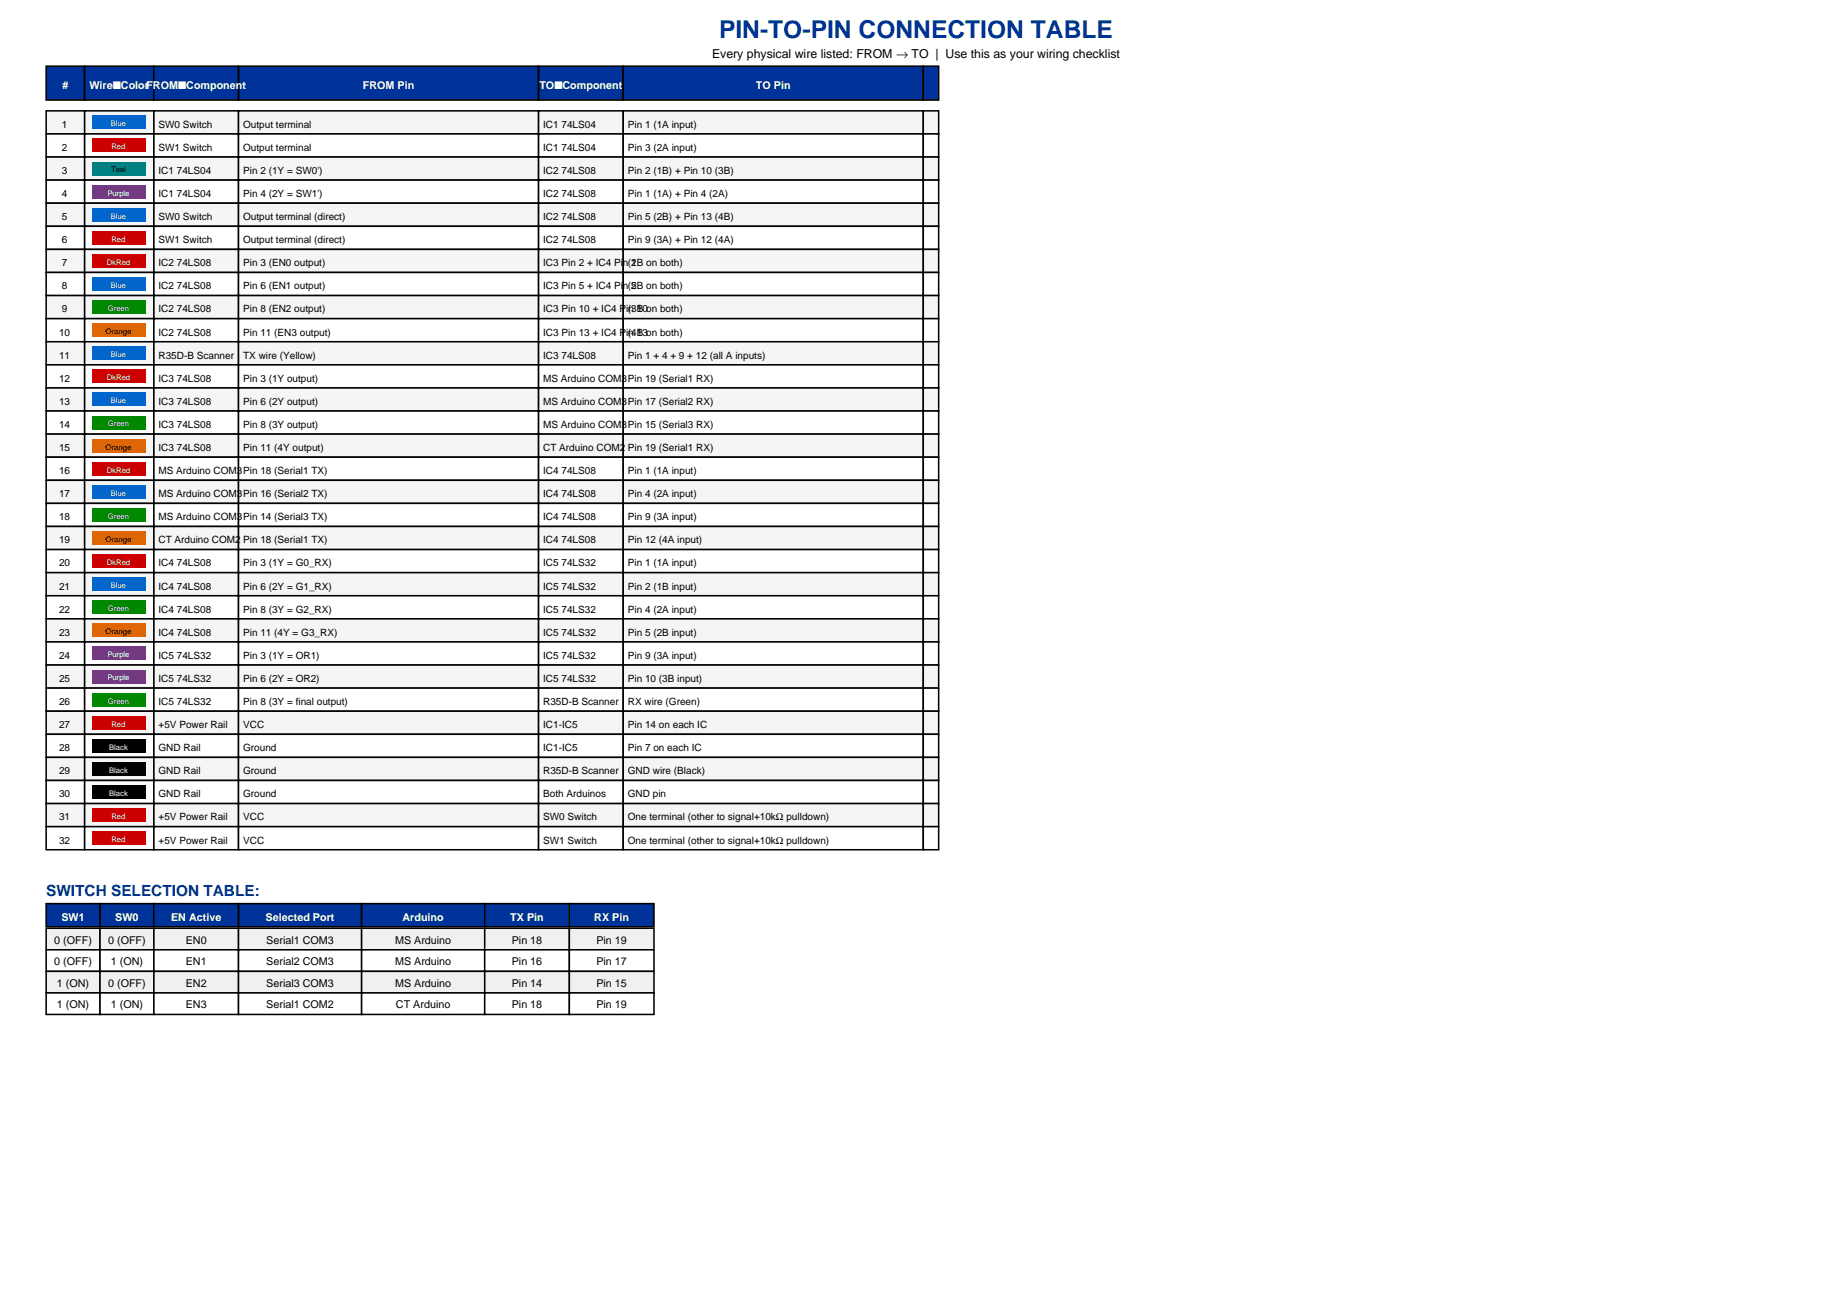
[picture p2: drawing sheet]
<svg xmlns="http://www.w3.org/2000/svg" width="420mm" height="297mm" viewBox="0 0 420 297" stroke-linecap="round" stroke-linejoin="round" font-family="sans-serif">
<defs><g id="words">
<text font-size="5.6" fill="#039" x="164.8" y="8.8">PIN-TO-PIN CONNECTION TABLE</text>
<text font-size="3.5" fill="#039" x="10.6" y="205.3">SWITCH SELECTION TABLE:</text>
<text font-size="2.8" x="163.2" y="13.4">Every physical wire listed: FROM → TO | Use this as your wiring checklist</text>
<g font-size="2.5" fill="#fff">
<text x="14.3" y="20.5">#</text>
<text x="20.5" y="20.5">Wire■ColorFROM■Component</text>
<text x="83.2" y="20.5">FROM Pin</text>
<text x="123.7" y="20.5">TO■Component</text>
<text x="173.3" y="20.5">TO Pin</text>
<text x="14.1" y="211">SW1</text>
<text x="26.4" y="211">SW0</text>
<text x="39.2" y="211">EN Active</text>
<text x="60.9" y="211">Selected Port</text>
<text x="92.3" y="211">Arduino</text>
<text x="117" y="211">TX Pin</text>
<text x="136.2" y="211">RX Pin</text>
</g>
<g font-size="2.5">
<text x="12.4" y="216.3">0 (OFF)</text>
<text x="12.4" y="221.2">0 (OFF)</text>
<text x="24.8" y="216.3">0 (OFF)</text>
<text x="25.4" y="221.2">1 (ON)</text>
<text x="42.6" y="216.3">EN0</text>
<text x="42.6" y="221.2">EN1</text>
<text x="61" y="216.3">Serial1 COM3</text>
<text x="61" y="221.2">Serial2 COM3</text>
<text x="90.6" y="216.3">MS Arduino</text>
<text x="90.6" y="221.2">MS Arduino</text>
<text x="117.3" y="216.3">Pin 18</text>
<text x="117.3" y="221.2">Pin 16</text>
<text x="136.7" y="216.3">Pin 19</text>
<text x="136.7" y="221.2">Pin 17</text>
<text x="13.1" y="226.1">1 (ON)</text>
<text x="24.8" y="226.1">0 (OFF)</text>
<text x="42.6" y="226.1">EN2</text>
<text x="61" y="226.1">Serial3 COM3</text>
<text x="90.6" y="226.1">MS Arduino</text>
<text x="117.3" y="226.1">Pin 14</text>
<text x="136.7" y="226.1">Pin 15</text>
<text x="13.1" y="231.1">1 (ON)</text>
<text x="25.4" y="231.1">1 (ON)</text>
<text x="42.6" y="231.1">EN3</text>
<text x="61" y="231.1">Serial1 COM2</text>
<text x="90.8" y="231.1">CT Arduino</text>
<text x="117.3" y="231.1">Pin 18</text>
<text x="136.7" y="231.1">Pin 19</text>
</g>
<g font-size="2.3">
<text x="14.2" y="29.3">1</text>
<text x="36.3" y="29.3">SW0 Switch</text>
<text x="55.7" y="29.3">Output terminal</text>
<text x="124.5" y="29.3">IC1 74LS04</text>
<text x="143.9" y="29.3">Pin 1 (1A input)</text>
<text x="14.2" y="34.6">2</text>
<text x="36.3" y="34.6">SW1 Switch</text>
<text x="55.7" y="34.6">Output terminal</text>
<text x="124.5" y="34.6">IC1 74LS04</text>
<text x="143.9" y="34.6">Pin 3 (2A input)</text>
<text x="14.2" y="39.9">3</text>
<text x="36.3" y="39.9">IC1 74LS04</text>
<text x="55.7" y="39.9">Pin 2 (1Y = SW0')</text>
<text x="124.5" y="39.9">IC2 74LS08</text>
<text x="143.9" y="39.9">Pin 2 (1B) + Pin 10 (3B)</text>
<text x="14.2" y="45.2">4</text>
<text x="36.3" y="45.2">IC1 74LS04</text>
<text x="55.7" y="45.2">Pin 4 (2Y = SW1')</text>
<text x="124.5" y="45.2">IC2 74LS08</text>
<text x="143.9" y="45.2">Pin 1 (1A) + Pin 4 (2A)</text>
<text x="14.2" y="50.4">5</text>
<text x="36.3" y="50.4">SW0 Switch</text>
<text x="55.7" y="50.4">Output terminal (direct)</text>
<text x="124.5" y="50.4">IC2 74LS08</text>
<text x="143.9" y="50.4">Pin 5 (2B) + Pin 13 (4B)</text>
<text x="14.2" y="55.7">6</text>
<text x="36.3" y="55.7">SW1 Switch</text>
<text x="55.7" y="55.7">Output terminal (direct)</text>
<text x="124.5" y="55.7">IC2 74LS08</text>
<text x="143.9" y="55.7">Pin 9 (3A) + Pin 12 (4A)</text>
<text x="14.2" y="61">7</text>
<text x="36.3" y="61">IC2 74LS08</text>
<text x="55.7" y="61">Pin 3 (EN0 output)</text>
<text x="124.5" y="61">IC3 Pin 2 + IC4 Pin 2</text>
<text x="143.9" y="61">(1B on both)</text>
<text x="14.2" y="66.3">8</text>
<text x="14.2" y="71.6">9</text>
<text x="36.3" y="66.3">IC2 74LS08</text>
<text x="36.3" y="71.6">IC2 74LS08</text>
<text x="55.7" y="66.3">Pin 6 (EN1 output)</text>
<text x="55.7" y="71.6">Pin 8 (EN2 output)</text>
<text x="124.5" y="66.3">IC3 Pin 5 + IC4 Pin 5</text>
<text x="124.5" y="71.6">IC3 Pin 10 + IC4 Pin 10</text>
<text x="143.9" y="66.3">(2B on both)</text>
<text x="143.9" y="71.6">(3B on both)</text>
<text x="13.5" y="76.9">10</text>
<text x="36.3" y="76.9">IC2 74LS08</text>
<text x="55.7" y="76.9">Pin 11 (EN3 output)</text>
<text x="124.5" y="76.9">IC3 Pin 13 + IC4 Pin 13</text>
<text x="143.9" y="76.9">(4B on both)</text>
<text x="13.5" y="82.2">11</text>
<text x="36.3" y="82.2">R35D-B Scanner</text>
<text x="55.7" y="82.2">TX wire (Yellow)</text>
<text x="124.5" y="82.2">IC3 74LS08</text>
<text x="143.9" y="82.2">Pin 1 + 4 + 9 + 12 (all A inputs)</text>
<text x="13.5" y="87.5">12</text>
<text x="36.3" y="87.5">IC3 74LS08</text>
<text x="55.7" y="87.5">Pin 3 (1Y output)</text>
<text x="124.5" y="87.5">MS Arduino COM3Pin 19 (Serial1 RX)</text>
<text x="13.5" y="92.8">13</text>
<text x="36.3" y="92.8">IC3 74LS08</text>
<text x="55.7" y="92.8">Pin 6 (2Y output)</text>
<text x="124.5" y="92.8">MS Arduino COM3Pin 17 (Serial2 RX)</text>
<text x="13.5" y="98.1">14</text>
<text x="36.3" y="98.1">IC3 74LS08</text>
<text x="55.7" y="98.1">Pin 8 (3Y output)</text>
<text x="124.5" y="98.1">MS Arduino COM3Pin 15 (Serial3 RX)</text>
<text x="13.5" y="103.4">15</text>
<text x="36.3" y="103.4">IC3 74LS08</text>
<text x="55.7" y="103.4">Pin 11 (4Y output)</text>
<text x="124.5" y="103.4">CT Arduino COM2</text>
<text x="143.9" y="103.4">Pin 19 (Serial1 RX)</text>
<text x="13.5" y="108.7">16</text>
<text x="13.5" y="113.9">17</text>
<text x="36.3" y="108.7">MS Arduino COM3Pin 18 (Serial1 TX)</text>
<text x="36.3" y="113.9">MS Arduino COM3Pin 16 (Serial2 TX)</text>
<text x="124.5" y="108.7">IC4 74LS08</text>
<text x="124.5" y="113.9">IC4 74LS08</text>
<text x="143.9" y="108.7">Pin 1 (1A input)</text>
<text x="143.9" y="113.9">Pin 4 (2A input)</text>
<text x="13.5" y="119.2">18</text>
<text x="36.3" y="119.2">MS Arduino COM3Pin 14 (Serial3 TX)</text>
<text x="124.5" y="119.2">IC4 74LS08</text>
<text x="143.9" y="119.2">Pin 9 (3A input)</text>
<text x="13.5" y="124.5">19</text>
<text x="36.3" y="124.5">CT Arduino COM2</text>
<text x="55.7" y="124.5">Pin 18 (Serial1 TX)</text>
<text x="124.5" y="124.5">IC4 74LS08</text>
<text x="143.9" y="124.5">Pin 12 (4A input)</text>
<text x="13.5" y="129.8">20</text>
<text x="36.3" y="129.8">IC4 74LS08</text>
<text x="55.7" y="129.8">Pin 3 (1Y = G0_RX)</text>
<text x="124.5" y="129.8">IC5 74LS32</text>
<text x="143.9" y="129.8">Pin 1 (1A input)</text>
<text x="13.5" y="135.1">21</text>
<text x="36.3" y="135.1">IC4 74LS08</text>
<text x="55.7" y="135.1">Pin 6 (2Y = G1_RX)</text>
<text x="124.5" y="135.1">IC5 74LS32</text>
<text x="143.9" y="135.1">Pin 2 (1B input)</text>
<text x="13.5" y="140.4">22</text>
<text x="36.3" y="140.4">IC4 74LS08</text>
<text x="55.7" y="140.4">Pin 8 (3Y = G2_RX)</text>
<text x="124.5" y="140.4">IC5 74LS32</text>
<text x="143.9" y="140.4">Pin 4 (2A input)</text>
<text x="13.5" y="145.7">23</text>
<text x="36.3" y="145.7">IC4 74LS08</text>
<text x="55.7" y="145.7">Pin 11 (4Y = G3_RX)</text>
<text x="124.5" y="145.7">IC5 74LS32</text>
<text x="143.9" y="145.7">Pin 5 (2B input)</text>
<text x="13.5" y="151">24</text>
<text x="36.3" y="151">IC5 74LS32</text>
<text x="55.7" y="151">Pin 3 (1Y = OR1)</text>
<text x="124.5" y="151">IC5 74LS32</text>
<text x="143.9" y="151">Pin 9 (3A input)</text>
<text x="13.5" y="156.3">25</text>
<text x="13.5" y="161.6">26</text>
<text x="36.3" y="156.3">IC5 74LS32</text>
<text x="36.3" y="161.6">IC5 74LS32</text>
<text x="55.7" y="156.3">Pin 6 (2Y = OR2)</text>
<text x="55.7" y="161.6">Pin 8 (3Y = final output)</text>
<text x="124.5" y="156.3">IC5 74LS32</text>
<text x="124.5" y="161.6">R35D-B Scanner</text>
<text x="143.9" y="156.3">Pin 10 (3B input)</text>
<text x="143.9" y="161.6">RX wire (Green)</text>
<text x="13.5" y="166.9">27</text>
<text x="36.3" y="166.9">+5V Power Rail</text>
<text x="55.7" y="166.9">VCC</text>
<text x="124.5" y="166.9">IC1-IC5</text>
<text x="143.9" y="166.9">Pin 14 on each IC</text>
<text x="13.5" y="172.2">28</text>
<text x="36.3" y="172.2">GND Rail</text>
<text x="55.7" y="172.2">Ground</text>
<text x="124.5" y="172.2">IC1-IC5</text>
<text x="143.9" y="172.2">Pin 7 on each IC</text>
<text x="13.5" y="177.4">29</text>
<text x="36.3" y="177.4">GND Rail</text>
<text x="55.7" y="177.4">Ground</text>
<text x="124.5" y="177.4">R35D-B Scanner</text>
<text x="143.9" y="177.4">GND wire (Black)</text>
<text x="13.5" y="182.7">30</text>
<text x="36.3" y="182.7">GND Rail</text>
<text x="55.7" y="182.7">Ground</text>
<text x="124.5" y="182.7">Both Arduinos</text>
<text x="143.9" y="182.7">GND pin</text>
<text x="13.5" y="188">31</text>
<text x="36.3" y="188">+5V Power Rail</text>
<text x="55.7" y="188">VCC</text>
<text x="124.5" y="188">SW0 Switch</text>
<text x="143.9" y="188">One terminal (other to signal+10kΩ pulldown)</text>
<text x="13.5" y="193.3">32</text>
<text x="36.3" y="193.3">+5V Power Rail</text>
<text x="55.7" y="193.3">VCC</text>
<text x="124.5" y="193.3">SW1 Switch</text>
<text x="143.9" y="193.3">One terminal (other to signal+10kΩ pulldown)</text>
</g>
<g font-size="1.8" fill="#fff">
<text x="25.4" y="28.9">Blue</text>
<text x="25.5" y="34.2">Red</text>
<text x="24.6" y="44.8">Purple</text>
<text x="25.4" y="50.1">Blue</text>
<text x="25.5" y="55.4">Red</text>
<text x="24.5" y="60.7">DkRed</text>
<text x="25.4" y="66">Blue</text>
<text x="24.7" y="71.3">Green</text>
<text x="25.4" y="81.8">Blue</text>
<text x="24.5" y="87.1">DkRed</text>
<text x="25.4" y="92.4">Blue</text>
<text x="24.7" y="97.7">Green</text>
<text x="24.5" y="108.3">DkRed</text>
<text x="25.4" y="113.6">Blue</text>
<text x="24.7" y="118.9">Green</text>
<text x="24.5" y="129.5">DkRed</text>
<text x="25.4" y="134.8">Blue</text>
<text x="24.7" y="140.1">Green</text>
<text x="24.6" y="150.6">Purple</text>
<text x="24.6" y="155.9">Purple</text>
<text x="24.7" y="161.2">Green</text>
<text x="25.5" y="166.5">Red</text>
<text x="25" y="171.8">Black</text>
<text x="25" y="177.1">Black</text>
<text x="25" y="182.4">Black</text>
<text x="25.5" y="187.7">Red</text>
<text x="25.5" y="193">Red</text>
</g>
<g font-size="1.8">
<text x="25.4" y="39.5">Teal</text>
<text x="24.2" y="76.6">Orange</text>
<text x="24.2" y="103">Orange</text>
<text x="24.2" y="124.2">Orange</text>
<text x="24.2" y="145.3">Orange</text>
</g>
</g></defs>
<g fill="#039" stroke="#000" stroke-width=".35">
<path d="M10.6 15.2h8.8v7.7h-8.8z" fill-rule="evenodd"/>
<path d="M19.4 15.2h15.9v7.7h-15.9z" fill-rule="evenodd"/>
<path d="M35.3 15.2h19.4v7.7h-19.4z" fill-rule="evenodd"/>
<path d="M54.7 15.2h68.8v7.7h-68.8z" fill-rule="evenodd"/>
<path d="M123.5 15.2h19.4v7.7h-19.4z" fill-rule="evenodd"/>
<path d="M142.9 15.2h68.8v7.7h-68.8z" fill-rule="evenodd"/>
<path d="M211.7 15.2h3.5v7.7h-3.5z" fill-rule="evenodd"/>
</g>
<g fill="#f5f5f5" stroke="#000" stroke-width=".35">
<path d="M10.6 25.4h8.8v5.3h-8.8z" fill-rule="evenodd"/>
<path d="M19.4 25.4h15.9v5.3h-15.9z" fill-rule="evenodd"/>
<path d="M35.3 25.4h19.4v5.3h-19.4z" fill-rule="evenodd"/>
<path d="M54.7 25.4h68.8v5.3h-68.8z" fill-rule="evenodd"/>
<path d="M123.5 25.4h19.4v5.3h-19.4z" fill-rule="evenodd"/>
<path d="M142.9 25.4h68.8v5.3h-68.8z" fill-rule="evenodd"/>
<path d="M211.7 25.4h3.5v5.3h-3.5z" fill-rule="evenodd"/>
</g>
<path d="M21.2 26.5h12.3v3.1h-12.3z" fill-rule="evenodd" fill="#06c"/>
<g fill="#fff" stroke="#000" stroke-width=".35">
<path d="M10.6 30.7h8.8v5.3h-8.8z" fill-rule="evenodd"/>
<path d="M19.4 30.7h15.9v5.3h-15.9z" fill-rule="evenodd"/>
<path d="M35.3 30.7h19.4v5.3h-19.4z" fill-rule="evenodd"/>
<path d="M54.7 30.7h68.8v5.3h-68.8z" fill-rule="evenodd"/>
<path d="M123.5 30.7h19.4v5.3h-19.4z" fill-rule="evenodd"/>
<path d="M142.9 30.7h68.8v5.3h-68.8z" fill-rule="evenodd"/>
<path d="M211.7 30.7h3.5v5.3h-3.5z" fill-rule="evenodd"/>
</g>
<path d="M21.2 31.8h12.3v3.1h-12.3z" fill-rule="evenodd" fill="#c00"/>
<g fill="#f5f5f5" stroke="#000" stroke-width=".35">
<path d="M10.6 36h8.8v5.3h-8.8z" fill-rule="evenodd"/>
<path d="M19.4 36h15.9v5.3h-15.9z" fill-rule="evenodd"/>
<path d="M35.3 36h19.4v5.3h-19.4z" fill-rule="evenodd"/>
<path d="M54.7 36h68.8v5.3h-68.8z" fill-rule="evenodd"/>
<path d="M123.5 36h19.4v5.3h-19.4z" fill-rule="evenodd"/>
<path d="M142.9 36h68.8v5.3h-68.8z" fill-rule="evenodd"/>
<path d="M211.7 36h3.5v5.3h-3.5z" fill-rule="evenodd"/>
</g>
<path d="M21.2 37h12.3v3.2h-12.3z" fill-rule="evenodd" fill="#008080"/>
<g fill="#fff" stroke="#000" stroke-width=".35">
<path d="M10.6 41.3h8.8v5.3h-8.8z" fill-rule="evenodd"/>
<path d="M19.4 41.3h15.9v5.3h-15.9z" fill-rule="evenodd"/>
<path d="M35.3 41.3h19.4v5.3h-19.4z" fill-rule="evenodd"/>
<path d="M54.7 41.3h68.8v5.3h-68.8z" fill-rule="evenodd"/>
<path d="M123.5 41.3h19.4v5.3h-19.4z" fill-rule="evenodd"/>
<path d="M142.9 41.3h68.8v5.3h-68.8z" fill-rule="evenodd"/>
<path d="M211.7 41.3h3.5v5.3h-3.5z" fill-rule="evenodd"/>
</g>
<path d="M21.2 42.3h12.3v3.2h-12.3z" fill-rule="evenodd" fill="#7030a0"/>
<g fill="#f5f5f5" stroke="#000" stroke-width=".35">
<path d="M10.6 46.6h8.8v5.3h-8.8z" fill-rule="evenodd"/>
<path d="M19.4 46.6h15.9v5.3h-15.9z" fill-rule="evenodd"/>
<path d="M35.3 46.6h19.4v5.3h-19.4z" fill-rule="evenodd"/>
<path d="M54.7 46.6h68.8v5.3h-68.8z" fill-rule="evenodd"/>
<path d="M123.5 46.6h19.4v5.3h-19.4z" fill-rule="evenodd"/>
<path d="M142.9 46.6h68.8v5.3h-68.8z" fill-rule="evenodd"/>
<path d="M211.7 46.6h3.5v5.3h-3.5z" fill-rule="evenodd"/>
</g>
<path d="M21.2 47.6h12.3v3.2h-12.3z" fill-rule="evenodd" fill="#06c"/>
<g fill="#fff" stroke="#000" stroke-width=".35">
<path d="M10.6 51.9h8.8v5.3h-8.8z" fill-rule="evenodd"/>
<path d="M19.4 51.9h15.9v5.3h-15.9z" fill-rule="evenodd"/>
<path d="M35.3 51.9h19.4v5.3h-19.4z" fill-rule="evenodd"/>
<path d="M54.7 51.9h68.8v5.3h-68.8z" fill-rule="evenodd"/>
<path d="M123.5 51.9h19.4v5.3h-19.4z" fill-rule="evenodd"/>
<path d="M142.9 51.9h68.8v5.3h-68.8z" fill-rule="evenodd"/>
<path d="M211.7 51.9h3.5v5.3h-3.5z" fill-rule="evenodd"/>
</g>
<path d="M21.2 52.9h12.3v3.2h-12.3z" fill-rule="evenodd" fill="#c00"/>
<g fill="#f5f5f5" stroke="#000" stroke-width=".35">
<path d="M10.6 57.2h8.8v5.2h-8.8z" fill-rule="evenodd"/>
<path d="M19.4 57.2h15.9v5.2h-15.9z" fill-rule="evenodd"/>
<path d="M35.3 57.2h19.4v5.2h-19.4z" fill-rule="evenodd"/>
<path d="M54.7 57.2h68.8v5.2h-68.8z" fill-rule="evenodd"/>
<path d="M123.5 57.2h19.4v5.2h-19.4z" fill-rule="evenodd"/>
<path d="M142.9 57.2h68.8v5.2h-68.8z" fill-rule="evenodd"/>
<path d="M211.7 57.2h3.5v5.2h-3.5z" fill-rule="evenodd"/>
</g>
<path d="M21.2 58.2h12.3v3.2h-12.3z" fill-rule="evenodd" fill="#c00"/>
<g fill="#fff" stroke="#000" stroke-width=".35">
<path d="M10.6 62.4h8.8v5.3h-8.8z" fill-rule="evenodd"/>
<path d="M19.4 62.4h15.9v5.3h-15.9z" fill-rule="evenodd"/>
<path d="M35.3 62.4h19.4v5.3h-19.4z" fill-rule="evenodd"/>
<path d="M54.7 62.4h68.8v5.3h-68.8z" fill-rule="evenodd"/>
<path d="M123.5 62.4h19.4v5.3h-19.4z" fill-rule="evenodd"/>
<path d="M142.9 62.4h68.8v5.3h-68.8z" fill-rule="evenodd"/>
<path d="M211.7 62.4h3.5v5.3h-3.5z" fill-rule="evenodd"/>
</g>
<path d="M21.2 63.5h12.3v3.2h-12.3z" fill-rule="evenodd" fill="#06c"/>
<g fill="#f5f5f5" stroke="#000" stroke-width=".35">
<path d="M10.6 67.7h8.8v5.3h-8.8z" fill-rule="evenodd"/>
<path d="M19.4 67.7h15.9v5.3h-15.9z" fill-rule="evenodd"/>
<path d="M35.3 67.7h19.4v5.3h-19.4z" fill-rule="evenodd"/>
<path d="M54.7 67.7h68.8v5.3h-68.8z" fill-rule="evenodd"/>
<path d="M123.5 67.7h19.4v5.3h-19.4z" fill-rule="evenodd"/>
<path d="M142.9 67.7h68.8v5.3h-68.8z" fill-rule="evenodd"/>
<path d="M211.7 67.7h3.5v5.3h-3.5z" fill-rule="evenodd"/>
</g>
<path d="M21.2 68.8h12.3v3.2h-12.3z" fill-rule="evenodd" fill="#080"/>
<g fill="#fff" stroke="#000" stroke-width=".35">
<path d="M10.6 73h8.8v5.3h-8.8z" fill-rule="evenodd"/>
<path d="M19.4 73h15.9v5.3h-15.9z" fill-rule="evenodd"/>
<path d="M35.3 73h19.4v5.3h-19.4z" fill-rule="evenodd"/>
<path d="M54.7 73h68.8v5.3h-68.8z" fill-rule="evenodd"/>
<path d="M123.5 73h19.4v5.3h-19.4z" fill-rule="evenodd"/>
<path d="M142.9 73h68.8v5.3h-68.8z" fill-rule="evenodd"/>
<path d="M211.7 73h3.5v5.3h-3.5z" fill-rule="evenodd"/>
</g>
<path d="M21.2 74.1h12.3v3.2h-12.3z" fill-rule="evenodd" fill="#d60"/>
<g fill="#f5f5f5" stroke="#000" stroke-width=".35">
<path d="M10.6 78.3h8.8v5.3h-8.8z" fill-rule="evenodd"/>
<path d="M19.4 78.3h15.9v5.3h-15.9z" fill-rule="evenodd"/>
<path d="M35.3 78.3h19.4v5.3h-19.4z" fill-rule="evenodd"/>
<path d="M54.7 78.3h68.8v5.3h-68.8z" fill-rule="evenodd"/>
<path d="M123.5 78.3h19.4v5.3h-19.4z" fill-rule="evenodd"/>
<path d="M142.9 78.3h68.8v5.3h-68.8z" fill-rule="evenodd"/>
<path d="M211.7 78.3h3.5v5.3h-3.5z" fill-rule="evenodd"/>
</g>
<path d="M21.2 79.4h12.3v3.1h-12.3z" fill-rule="evenodd" fill="#06c"/>
<g fill="#fff" stroke="#000" stroke-width=".35">
<path d="M10.6 83.6h8.8v5.3h-8.8z" fill-rule="evenodd"/>
<path d="M19.4 83.6h15.9v5.3h-15.9z" fill-rule="evenodd"/>
<path d="M35.3 83.6h19.4v5.3h-19.4z" fill-rule="evenodd"/>
<path d="M54.7 83.6h68.8v5.3h-68.8z" fill-rule="evenodd"/>
<path d="M123.5 83.6h19.4v5.3h-19.4z" fill-rule="evenodd"/>
<path d="M142.9 83.6h68.8v5.3h-68.8z" fill-rule="evenodd"/>
<path d="M211.7 83.6h3.5v5.3h-3.5z" fill-rule="evenodd"/>
</g>
<path d="M21.2 84.7h12.3v3.1h-12.3z" fill-rule="evenodd" fill="#c00"/>
<g fill="#f5f5f5" stroke="#000" stroke-width=".35">
<path d="M10.6 88.9h8.8v5.3h-8.8z" fill-rule="evenodd"/>
<path d="M19.4 88.9h15.9v5.3h-15.9z" fill-rule="evenodd"/>
<path d="M35.3 88.9h19.4v5.3h-19.4z" fill-rule="evenodd"/>
<path d="M54.7 88.9h68.8v5.3h-68.8z" fill-rule="evenodd"/>
<path d="M123.5 88.9h19.4v5.3h-19.4z" fill-rule="evenodd"/>
<path d="M142.9 88.9h68.8v5.3h-68.8z" fill-rule="evenodd"/>
<path d="M211.7 88.9h3.5v5.3h-3.5z" fill-rule="evenodd"/>
</g>
<path d="M21.2 90h12.3v3.1h-12.3z" fill-rule="evenodd" fill="#06c"/>
<g fill="#fff" stroke="#000" stroke-width=".35">
<path d="M10.6 94.2h8.8v5.3h-8.8z" fill-rule="evenodd"/>
<path d="M19.4 94.2h15.9v5.3h-15.9z" fill-rule="evenodd"/>
<path d="M35.3 94.2h19.4v5.3h-19.4z" fill-rule="evenodd"/>
<path d="M54.7 94.2h68.8v5.3h-68.8z" fill-rule="evenodd"/>
<path d="M123.5 94.2h19.4v5.3h-19.4z" fill-rule="evenodd"/>
<path d="M142.9 94.2h68.8v5.3h-68.8z" fill-rule="evenodd"/>
<path d="M211.7 94.2h3.5v5.3h-3.5z" fill-rule="evenodd"/>
</g>
<path d="M21.2 95.2h12.3v3.2h-12.3z" fill-rule="evenodd" fill="#080"/>
<g fill="#f5f5f5" stroke="#000" stroke-width=".35">
<path d="M10.6 99.5h8.8v5.3h-8.8z" fill-rule="evenodd"/>
<path d="M19.4 99.5h15.9v5.3h-15.9z" fill-rule="evenodd"/>
<path d="M35.3 99.5h19.4v5.3h-19.4z" fill-rule="evenodd"/>
<path d="M54.7 99.5h68.8v5.3h-68.8z" fill-rule="evenodd"/>
<path d="M123.5 99.5h19.4v5.3h-19.4z" fill-rule="evenodd"/>
<path d="M142.9 99.5h68.8v5.3h-68.8z" fill-rule="evenodd"/>
<path d="M211.7 99.5h3.5v5.3h-3.5z" fill-rule="evenodd"/>
</g>
<path d="M21.2 100.5h12.3v3.2h-12.3z" fill-rule="evenodd" fill="#d60"/>
<g fill="#fff" stroke="#000" stroke-width=".35">
<path d="M10.6 104.8h8.8v5.3h-8.8z" fill-rule="evenodd"/>
<path d="M19.4 104.8h15.9v5.3h-15.9z" fill-rule="evenodd"/>
<path d="M35.3 104.8h19.4v5.3h-19.4z" fill-rule="evenodd"/>
<path d="M54.7 104.8h68.8v5.3h-68.8z" fill-rule="evenodd"/>
<path d="M123.5 104.8h19.4v5.3h-19.4z" fill-rule="evenodd"/>
<path d="M142.9 104.8h68.8v5.3h-68.8z" fill-rule="evenodd"/>
<path d="M211.7 104.8h3.5v5.3h-3.5z" fill-rule="evenodd"/>
</g>
<path d="M21.2 105.8h12.3v3.2h-12.3z" fill-rule="evenodd" fill="#c00"/>
<g fill="#f5f5f5" stroke="#000" stroke-width=".35">
<path d="M10.6 110.1h8.8v5.3h-8.8z" fill-rule="evenodd"/>
<path d="M19.4 110.1h15.9v5.3h-15.9z" fill-rule="evenodd"/>
<path d="M35.3 110.1h19.4v5.3h-19.4z" fill-rule="evenodd"/>
<path d="M54.7 110.1h68.8v5.3h-68.8z" fill-rule="evenodd"/>
<path d="M123.5 110.1h19.4v5.3h-19.4z" fill-rule="evenodd"/>
<path d="M142.9 110.1h68.8v5.3h-68.8z" fill-rule="evenodd"/>
<path d="M211.7 110.1h3.5v5.3h-3.5z" fill-rule="evenodd"/>
</g>
<path d="M21.2 111.1h12.3v3.2h-12.3z" fill-rule="evenodd" fill="#06c"/>
<g fill="#fff" stroke="#000" stroke-width=".35">
<path d="M10.6 115.4h8.8v5.2h-8.8z" fill-rule="evenodd"/>
<path d="M19.4 115.4h15.9v5.2h-15.9z" fill-rule="evenodd"/>
<path d="M35.3 115.4h19.4v5.2h-19.4z" fill-rule="evenodd"/>
<path d="M54.7 115.4h68.8v5.2h-68.8z" fill-rule="evenodd"/>
<path d="M123.5 115.4h19.4v5.2h-19.4z" fill-rule="evenodd"/>
<path d="M142.9 115.4h68.8v5.2h-68.8z" fill-rule="evenodd"/>
<path d="M211.7 115.4h3.5v5.2h-3.5z" fill-rule="evenodd"/>
</g>
<path d="M21.2 116.4h12.3v3.2h-12.3z" fill-rule="evenodd" fill="#080"/>
<g fill="#f5f5f5" stroke="#000" stroke-width=".35">
<path d="M10.6 120.6h8.8v5.3h-8.8z" fill-rule="evenodd"/>
<path d="M19.4 120.6h15.9v5.3h-15.9z" fill-rule="evenodd"/>
<path d="M35.3 120.6h19.4v5.3h-19.4z" fill-rule="evenodd"/>
<path d="M54.7 120.6h68.8v5.3h-68.8z" fill-rule="evenodd"/>
<path d="M123.5 120.6h19.4v5.3h-19.4z" fill-rule="evenodd"/>
<path d="M142.9 120.6h68.8v5.3h-68.8z" fill-rule="evenodd"/>
<path d="M211.7 120.6h3.5v5.3h-3.5z" fill-rule="evenodd"/>
</g>
<path d="M21.2 121.7h12.3v3.2h-12.3z" fill-rule="evenodd" fill="#d60"/>
<g fill="#fff" stroke="#000" stroke-width=".35">
<path d="M10.6 125.9h8.8v5.3h-8.8z" fill-rule="evenodd"/>
<path d="M19.4 125.9h15.9v5.3h-15.9z" fill-rule="evenodd"/>
<path d="M35.3 125.9h19.4v5.3h-19.4z" fill-rule="evenodd"/>
<path d="M54.7 125.9h68.8v5.3h-68.8z" fill-rule="evenodd"/>
<path d="M123.5 125.9h19.4v5.3h-19.4z" fill-rule="evenodd"/>
<path d="M142.9 125.9h68.8v5.3h-68.8z" fill-rule="evenodd"/>
<path d="M211.7 125.9h3.5v5.3h-3.5z" fill-rule="evenodd"/>
</g>
<path d="M21.2 127h12.3v3.2h-12.3z" fill-rule="evenodd" fill="#c00"/>
<g fill="#f5f5f5" stroke="#000" stroke-width=".35">
<path d="M10.6 131.2h8.8v5.3h-8.8z" fill-rule="evenodd"/>
<path d="M19.4 131.2h15.9v5.3h-15.9z" fill-rule="evenodd"/>
<path d="M35.3 131.2h19.4v5.3h-19.4z" fill-rule="evenodd"/>
<path d="M54.7 131.2h68.8v5.3h-68.8z" fill-rule="evenodd"/>
<path d="M123.5 131.2h19.4v5.3h-19.4z" fill-rule="evenodd"/>
<path d="M142.9 131.2h68.8v5.3h-68.8z" fill-rule="evenodd"/>
<path d="M211.7 131.2h3.5v5.3h-3.5z" fill-rule="evenodd"/>
</g>
<path d="M21.2 132.3h12.3v3.2h-12.3z" fill-rule="evenodd" fill="#06c"/>
<g fill="#fff" stroke="#000" stroke-width=".35">
<path d="M10.6 136.5h8.8v5.3h-8.8z" fill-rule="evenodd"/>
<path d="M19.4 136.5h15.9v5.3h-15.9z" fill-rule="evenodd"/>
<path d="M35.3 136.5h19.4v5.3h-19.4z" fill-rule="evenodd"/>
<path d="M54.7 136.5h68.8v5.3h-68.8z" fill-rule="evenodd"/>
<path d="M123.5 136.5h19.4v5.3h-19.4z" fill-rule="evenodd"/>
<path d="M142.9 136.5h68.8v5.3h-68.8z" fill-rule="evenodd"/>
<path d="M211.7 136.5h3.5v5.3h-3.5z" fill-rule="evenodd"/>
</g>
<path d="M21.2 137.6h12.3v3.2h-12.3z" fill-rule="evenodd" fill="#080"/>
<g fill="#f5f5f5" stroke="#000" stroke-width=".35">
<path d="M10.6 141.8h8.8v5.3h-8.8z" fill-rule="evenodd"/>
<path d="M19.4 141.8h15.9v5.3h-15.9z" fill-rule="evenodd"/>
<path d="M35.3 141.8h19.4v5.3h-19.4z" fill-rule="evenodd"/>
<path d="M54.7 141.8h68.8v5.3h-68.8z" fill-rule="evenodd"/>
<path d="M123.5 141.8h19.4v5.3h-19.4z" fill-rule="evenodd"/>
<path d="M142.9 141.8h68.8v5.3h-68.8z" fill-rule="evenodd"/>
<path d="M211.7 141.8h3.5v5.3h-3.5z" fill-rule="evenodd"/>
</g>
<path d="M21.2 142.9h12.3v3.1h-12.3z" fill-rule="evenodd" fill="#d60"/>
<g fill="#fff" stroke="#000" stroke-width=".35">
<path d="M10.6 147.1h8.8v5.3h-8.8z" fill-rule="evenodd"/>
<path d="M19.4 147.1h15.9v5.3h-15.9z" fill-rule="evenodd"/>
<path d="M35.3 147.1h19.4v5.3h-19.4z" fill-rule="evenodd"/>
<path d="M54.7 147.1h68.8v5.3h-68.8z" fill-rule="evenodd"/>
<path d="M123.5 147.1h19.4v5.3h-19.4z" fill-rule="evenodd"/>
<path d="M142.9 147.1h68.8v5.3h-68.8z" fill-rule="evenodd"/>
<path d="M211.7 147.1h3.5v5.3h-3.5z" fill-rule="evenodd"/>
</g>
<path d="M21.2 148.2h12.3v3.1h-12.3z" fill-rule="evenodd" fill="#7030a0"/>
<g fill="#f5f5f5" stroke="#000" stroke-width=".35">
<path d="M10.6 152.4h8.8v5.3h-8.8z" fill-rule="evenodd"/>
<path d="M19.4 152.4h15.9v5.3h-15.9z" fill-rule="evenodd"/>
<path d="M35.3 152.4h19.4v5.3h-19.4z" fill-rule="evenodd"/>
<path d="M54.7 152.4h68.8v5.3h-68.8z" fill-rule="evenodd"/>
<path d="M123.5 152.4h19.4v5.3h-19.4z" fill-rule="evenodd"/>
<path d="M142.9 152.4h68.8v5.3h-68.8z" fill-rule="evenodd"/>
<path d="M211.7 152.4h3.5v5.3h-3.5z" fill-rule="evenodd"/>
</g>
<path d="M21.2 153.5h12.3v3.1h-12.3z" fill-rule="evenodd" fill="#7030a0"/>
<g fill="#fff" stroke="#000" stroke-width=".35">
<path d="M10.6 157.7h8.8v5.3h-8.8z" fill-rule="evenodd"/>
<path d="M19.4 157.7h15.9v5.3h-15.9z" fill-rule="evenodd"/>
<path d="M35.3 157.7h19.4v5.3h-19.4z" fill-rule="evenodd"/>
<path d="M54.7 157.7h68.8v5.3h-68.8z" fill-rule="evenodd"/>
<path d="M123.5 157.7h19.4v5.3h-19.4z" fill-rule="evenodd"/>
<path d="M142.9 157.7h68.8v5.3h-68.8z" fill-rule="evenodd"/>
<path d="M211.7 157.7h3.5v5.3h-3.5z" fill-rule="evenodd"/>
</g>
<path d="M21.2 158.7h12.3v3.2h-12.3z" fill-rule="evenodd" fill="#080"/>
<g fill="#f5f5f5" stroke="#000" stroke-width=".35">
<path d="M10.6 163h8.8v5.3h-8.8z" fill-rule="evenodd"/>
<path d="M19.4 163h15.9v5.3h-15.9z" fill-rule="evenodd"/>
<path d="M35.3 163h19.4v5.3h-19.4z" fill-rule="evenodd"/>
<path d="M54.7 163h68.8v5.3h-68.8z" fill-rule="evenodd"/>
<path d="M123.5 163h19.4v5.3h-19.4z" fill-rule="evenodd"/>
<path d="M142.9 163h68.8v5.3h-68.8z" fill-rule="evenodd"/>
<path d="M211.7 163h3.5v5.3h-3.5z" fill-rule="evenodd"/>
</g>
<path d="M21.2 164h12.3v3.2h-12.3z" fill-rule="evenodd" fill="#c00"/>
<g fill="#fff" stroke="#000" stroke-width=".35">
<path d="M10.6 168.3h8.8v5.3h-8.8z" fill-rule="evenodd"/>
<path d="M19.4 168.3h15.9v5.3h-15.9z" fill-rule="evenodd"/>
<path d="M35.3 168.3h19.4v5.3h-19.4z" fill-rule="evenodd"/>
<path d="M54.7 168.3h68.8v5.3h-68.8z" fill-rule="evenodd"/>
<path d="M123.5 168.3h19.4v5.3h-19.4z" fill-rule="evenodd"/>
<path d="M142.9 168.3h68.8v5.3h-68.8z" fill-rule="evenodd"/>
<path d="M211.7 168.3h3.5v5.3h-3.5z" fill-rule="evenodd"/>
</g>
<path d="M21.2 169.3h12.3v3.2h-12.3z" fill-rule="evenodd" fill="#000"/>
<g fill="#f5f5f5" stroke="#000" stroke-width=".35">
<path d="M10.6 173.6h8.8v5.3h-8.8z" fill-rule="evenodd"/>
<path d="M19.4 173.6h15.9v5.3h-15.9z" fill-rule="evenodd"/>
<path d="M35.3 173.6h19.4v5.3h-19.4z" fill-rule="evenodd"/>
<path d="M54.7 173.6h68.8v5.3h-68.8z" fill-rule="evenodd"/>
<path d="M123.5 173.6h19.4v5.3h-19.4z" fill-rule="evenodd"/>
<path d="M142.9 173.6h68.8v5.3h-68.8z" fill-rule="evenodd"/>
<path d="M211.7 173.6h3.5v5.3h-3.5z" fill-rule="evenodd"/>
</g>
<path d="M21.2 174.6h12.3v3.2h-12.3z" fill-rule="evenodd" fill="#000"/>
<g fill="#fff" stroke="#000" stroke-width=".35">
<path d="M10.6 178.9h8.8v5.2h-8.8z" fill-rule="evenodd"/>
<path d="M19.4 178.9h15.9v5.2h-15.9z" fill-rule="evenodd"/>
<path d="M35.3 178.9h19.4v5.2h-19.4z" fill-rule="evenodd"/>
<path d="M54.7 178.9h68.8v5.2h-68.8z" fill-rule="evenodd"/>
<path d="M123.5 178.9h19.4v5.2h-19.4z" fill-rule="evenodd"/>
<path d="M142.9 178.9h68.8v5.2h-68.8z" fill-rule="evenodd"/>
<path d="M211.7 178.9h3.5v5.2h-3.5z" fill-rule="evenodd"/>
</g>
<path d="M21.2 179.9h12.3v3.2h-12.3z" fill-rule="evenodd" fill="#000"/>
<g fill="#f5f5f5" stroke="#000" stroke-width=".35">
<path d="M10.6 184.1h8.8v5.3h-8.8z" fill-rule="evenodd"/>
<path d="M19.4 184.1h15.9v5.3h-15.9z" fill-rule="evenodd"/>
<path d="M35.3 184.1h19.4v5.3h-19.4z" fill-rule="evenodd"/>
<path d="M54.7 184.1h68.8v5.3h-68.8z" fill-rule="evenodd"/>
<path d="M123.5 184.1h19.4v5.3h-19.4z" fill-rule="evenodd"/>
<path d="M142.9 184.1h68.8v5.3h-68.8z" fill-rule="evenodd"/>
<path d="M211.7 184.1h3.5v5.3h-3.5z" fill-rule="evenodd"/>
</g>
<path d="M21.2 185.2h12.3v3.2h-12.3z" fill-rule="evenodd" fill="#c00"/>
<g fill="#fff" stroke="#000" stroke-width=".35">
<path d="M10.6 189.4h8.8v5.3h-8.8z" fill-rule="evenodd"/>
<path d="M19.4 189.4h15.9v5.3h-15.9z" fill-rule="evenodd"/>
<path d="M35.3 189.4h19.4v5.3h-19.4z" fill-rule="evenodd"/>
<path d="M54.7 189.4h68.8v5.3h-68.8z" fill-rule="evenodd"/>
<path d="M123.5 189.4h19.4v5.3h-19.4z" fill-rule="evenodd"/>
<path d="M142.9 189.4h68.8v5.3h-68.8z" fill-rule="evenodd"/>
<path d="M211.7 189.4h3.5v5.3h-3.5z" fill-rule="evenodd"/>
</g>
<path d="M21.2 190.5h12.3v3.2h-12.3z" fill-rule="evenodd" fill="#c00"/>
<g fill="#039" stroke="#000" stroke-width=".35">
<path d="M10.6 207.1h12.3v5.3h-12.3z" fill-rule="evenodd"/>
<path d="M22.9 207.1h12.4v5.3h-12.4z" fill-rule="evenodd"/>
<path d="M35.3 207.1h19.4v5.3h-19.4z" fill-rule="evenodd"/>
<path d="M54.7 207.1h28.2v5.3h-28.2z" fill-rule="evenodd"/>
<path d="M82.9 207.1h28.2v5.3h-28.2z" fill-rule="evenodd"/>
<path d="M111.1 207.1h19.4v5.3h-19.4z" fill-rule="evenodd"/>
<path d="M130.5 207.1h19.4v5.3h-19.4z" fill-rule="evenodd"/>
</g>
<g fill="#f0f0f0" stroke="#000" stroke-width=".35">
<path d="M10.6 212.7h12.3v5h-12.3z" fill-rule="evenodd"/>
<path d="M22.9 212.7h12.4v5h-12.4z" fill-rule="evenodd"/>
<path d="M35.3 212.7h19.4v5h-19.4z" fill-rule="evenodd"/>
<path d="M54.7 212.7h28.2v5h-28.2z" fill-rule="evenodd"/>
<path d="M82.9 212.7h28.2v5h-28.2z" fill-rule="evenodd"/>
<path d="M111.1 212.7h19.4v5h-19.4z" fill-rule="evenodd"/>
<path d="M130.5 212.7h19.4v5h-19.4z" fill-rule="evenodd"/>
</g>
<g fill="#fff" stroke="#000" stroke-width=".35">
<path d="M10.6 217.7h12.3v4.9h-12.3z" fill-rule="evenodd"/>
<path d="M22.9 217.7h12.4v4.9h-12.4z" fill-rule="evenodd"/>
<path d="M35.3 217.7h19.4v4.9h-19.4z" fill-rule="evenodd"/>
<path d="M54.7 217.7h28.2v4.9h-28.2z" fill-rule="evenodd"/>
<path d="M82.9 217.7h28.2v4.9h-28.2z" fill-rule="evenodd"/>
<path d="M111.1 217.7h19.4v4.9h-19.4z" fill-rule="evenodd"/>
<path d="M130.5 217.7h19.4v4.9h-19.4z" fill-rule="evenodd"/>
</g>
<g fill="#f0f0f0" stroke="#000" stroke-width=".35">
<path d="M10.6 222.6h12.3v4.9h-12.3z" fill-rule="evenodd"/>
<path d="M22.9 222.6h12.4v4.9h-12.4z" fill-rule="evenodd"/>
<path d="M35.3 222.6h19.4v4.9h-19.4z" fill-rule="evenodd"/>
<path d="M54.7 222.6h28.2v4.9h-28.2z" fill-rule="evenodd"/>
<path d="M82.9 222.6h28.2v4.9h-28.2z" fill-rule="evenodd"/>
<path d="M111.1 222.6h19.4v4.9h-19.4z" fill-rule="evenodd"/>
<path d="M130.5 222.6h19.4v4.9h-19.4z" fill-rule="evenodd"/>
</g>
<g fill="#fff" stroke="#000" stroke-width=".35">
<path d="M10.6 227.5h12.3v5h-12.3z" fill-rule="evenodd"/>
<path d="M22.9 227.5h12.4v5h-12.4z" fill-rule="evenodd"/>
<path d="M35.3 227.5h19.4v5h-19.4z" fill-rule="evenodd"/>
<path d="M54.7 227.5h28.2v5h-28.2z" fill-rule="evenodd"/>
<path d="M82.9 227.5h28.2v5h-28.2z" fill-rule="evenodd"/>
<path d="M111.1 227.5h19.4v5h-19.4z" fill-rule="evenodd"/>
<path d="M130.5 227.5h19.4v5h-19.4z" fill-rule="evenodd"/>
</g>
<use href="#words"/>
</svg>
